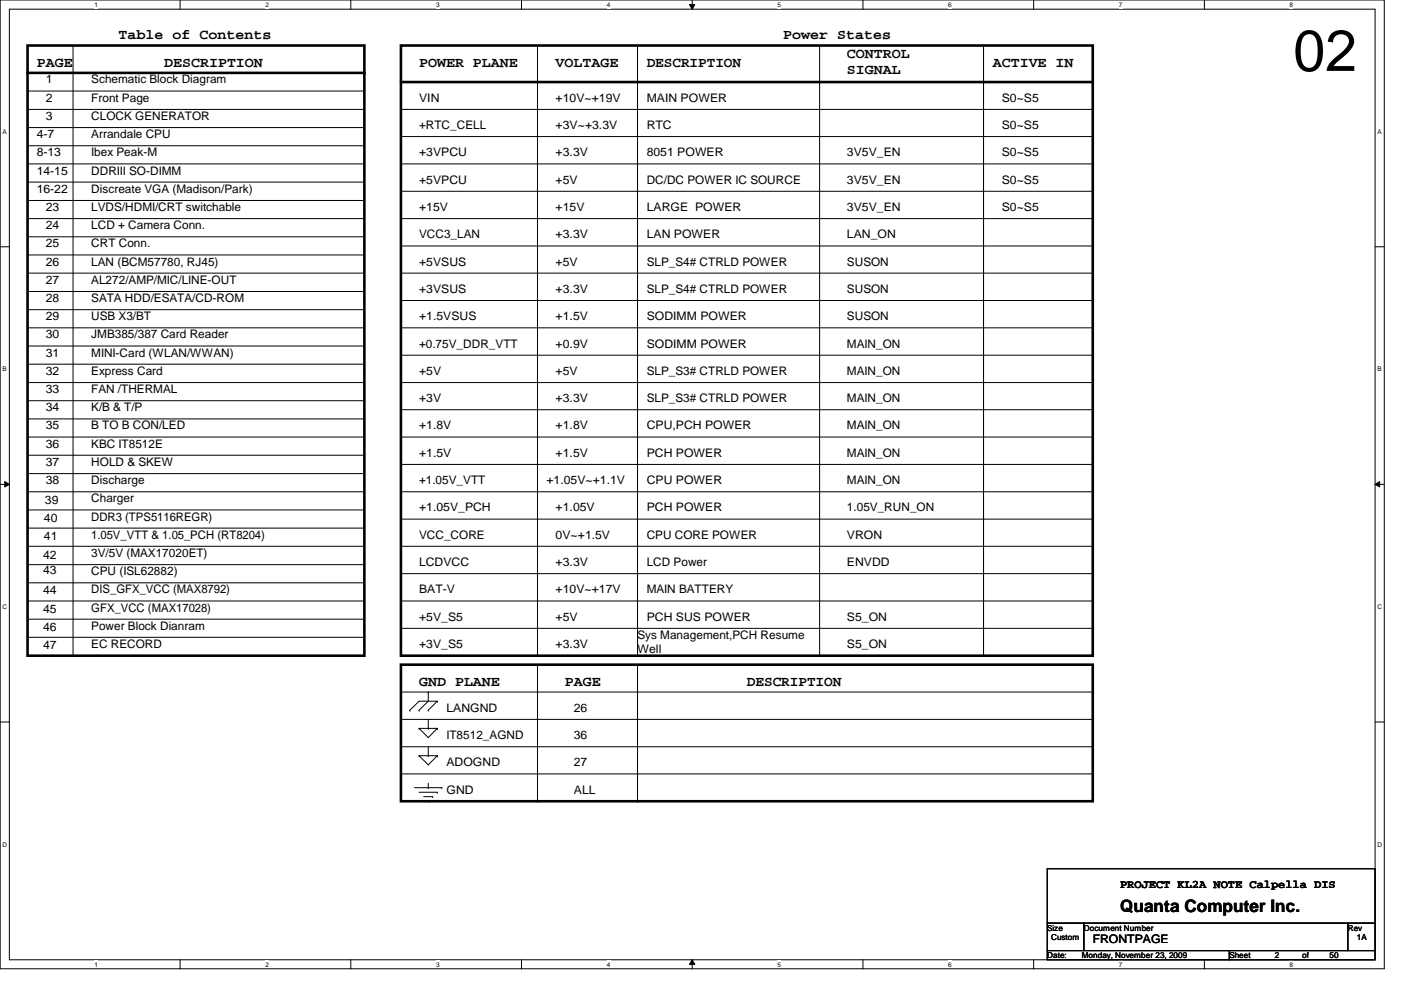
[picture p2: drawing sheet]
<svg xmlns="http://www.w3.org/2000/svg" width="297mm" height="210mm" viewBox="0 0 297 210" stroke-linecap="round" stroke-linejoin="round" font-family="sans-serif">
<defs><g id="words">
<text font-size="12.3" x="274.2" y="15">02</text>
<text font-size="3.6" x="237.5" y="193.3">Quanta Computer Inc.</text>
<g font-size="3">
<text x="25.1" y="8.3">Table of Contents</text>
<text x="166.1" y="8.3">Power States</text>
<text x="7.8" y="14.1">PAGE</text>
<text x="34.8" y="14.1">DESCRIPTION</text>
<text x="88.9" y="14.1">POWER PLANE</text>
<text x="117.8" y="14.1">VOLTAGE</text>
<text x="137.1" y="14.1">DESCRIPTION</text>
<text x="179.6" y="12.2">CONTROL</text>
<text x="179.6" y="15.7">SIGNAL</text>
<text x="210.5" y="14.1">ACTIVE IN</text>
<text x="88.9" y="145.4">GND PLANE</text>
<text x="119.8" y="145.4">PAGE</text>
<text x="158.4" y="145.4">DESCRIPTION</text>
</g>
<g font-size="2.5">
<text x="9.7" y="17.7">1</text>
<text x="19.3" y="17.7">Schematic Block Diagram</text>
<text x="9.7" y="21.5">2</text>
<text x="19.3" y="21.5">Front Page</text>
<text x="88.9" y="21.5">VIN</text>
<text x="117.8" y="21.5">+10V~+19V</text>
<text x="137.1" y="21.5">MAIN POWER</text>
<text x="212.4" y="21.5">S0~S5</text>
<text x="7.8" y="29.3">4-7</text>
<text x="9.7" y="25.4">3</text>
<text x="19.3" y="25.4">CLOCK GENERATOR</text>
<text x="19.3" y="29.3">Arrandale CPU</text>
<text x="88.9" y="27.3">+RTC_CELL</text>
<text x="117.8" y="27.3">+3V~+3.3V</text>
<text x="137.1" y="27.3">RTC</text>
<text x="212.4" y="27.3">S0~S5</text>
<text x="7.8" y="33.1">8-13</text>
<text x="19.3" y="33.1">Ibex Peak-M</text>
<text x="88.9" y="33.1">+3VPCU</text>
<text x="117.8" y="33.1">+3.3V</text>
<text x="137.1" y="33.1">8051 POWER</text>
<text x="179.6" y="33.1">3V5V_EN</text>
<text x="212.4" y="33.1">S0~S5</text>
<text x="7.8" y="40.9">16-22</text>
<text x="7.8" y="37">14-15</text>
<text x="19.3" y="37">DDRIII SO-DIMM</text>
<text x="19.3" y="40.9">Discreate VGA (Madison/Park)</text>
<text x="88.9" y="38.9">+5VPCU</text>
<text x="117.8" y="38.9">+5V</text>
<text x="137.1" y="38.9">DC/DC POWER IC SOURCE</text>
<text x="179.6" y="38.9">3V5V_EN</text>
<text x="212.4" y="38.9">S0~S5</text>
<text x="9.7" y="44.7">23</text>
<text x="19.3" y="44.7">LVDS/HDMI/CRT switchable</text>
<text x="88.9" y="44.7">+15V</text>
<text x="117.8" y="44.7">+15V</text>
<text x="137.1" y="44.7">LARGE POWER</text>
<text x="179.6" y="44.7">3V5V_EN</text>
<text x="212.4" y="44.7">S0~S5</text>
<text x="9.7" y="48.6">24</text>
<text x="9.7" y="52.5">25</text>
<text x="19.3" y="52.5">CRT Conn.</text>
<text x="19.3" y="48.6">LCD + Camera Conn.</text>
<text x="88.9" y="50.5">VCC3_LAN</text>
<text x="117.8" y="50.5">+3.3V</text>
<text x="137.1" y="50.5">LAN POWER</text>
<text x="179.6" y="50.5">LAN_ON</text>
<text x="9.7" y="56.3">26</text>
<text x="19.3" y="56.3">LAN (BCM57780, RJ45)</text>
<text x="88.9" y="56.3">+5VSUS</text>
<text x="117.8" y="56.3">+5V</text>
<text x="137.1" y="56.3">SLP_S4# CTRLD POWER</text>
<text x="179.6" y="56.3">SUSON</text>
<text x="9.7" y="60.2">27</text>
<text x="9.7" y="64.1">28</text>
<text x="19.3" y="60.2">AL272/AMP/MIC/LINE-OUT</text>
<text x="19.3" y="64.1">SATA HDD/ESATA/CD-ROM</text>
<text x="88.9" y="62.1">+3VSUS</text>
<text x="117.8" y="62.1">+3.3V</text>
<text x="137.1" y="62.1">SLP_S4# CTRLD POWER</text>
<text x="179.6" y="62.1">SUSON</text>
<text x="9.7" y="71.8">30</text>
<text x="9.7" y="67.9">29</text>
<text x="19.3" y="71.8">JMB385/387 Card Reader</text>
<text x="19.3" y="67.9">USB X3/BT</text>
<text x="88.9" y="67.9">+1.5VSUS</text>
<text x="117.8" y="67.9">+1.5V</text>
<text x="137.1" y="67.9">SODIMM POWER</text>
<text x="179.6" y="67.9">SUSON</text>
<text x="9.7" y="75.6">31</text>
<text x="19.3" y="75.6">MINI-Card (WLAN/WWAN)</text>
<text x="88.9" y="73.7">+0.75V_DDR_VTT</text>
<text x="117.8" y="73.7">+0.9V</text>
<text x="137.1" y="73.7">SODIMM POWER</text>
<text x="179.6" y="73.7">MAIN_ON</text>
<text x="9.7" y="79.5">32</text>
<text x="9.7" y="83.4">33</text>
<text x="19.3" y="83.4">FAN /THERMAL</text>
<text x="19.3" y="79.5">Express Card</text>
<text x="88.9" y="79.5">+5V</text>
<text x="117.8" y="79.5">+5V</text>
<text x="137.1" y="79.5">SLP_S3# CTRLD POWER</text>
<text x="179.6" y="79.5">MAIN_ON</text>
<text x="9.7" y="87.2">34</text>
<text x="19.3" y="87.2">K/B &amp; T/P</text>
<text x="88.9" y="85.3">+3V</text>
<text x="117.8" y="85.3">+3.3V</text>
<text x="137.1" y="85.3">SLP_S3# CTRLD POWER</text>
<text x="179.6" y="85.3">MAIN_ON</text>
<text x="9.7" y="91.1">35</text>
<text x="9.7" y="94.9">36</text>
<text x="19.3" y="91.1">B TO B CON/LED</text>
<text x="19.3" y="94.9">KBC IT8512E</text>
<text x="88.9" y="91.1">+1.8V</text>
<text x="117.8" y="91.1">+1.8V</text>
<text x="137.1" y="91.1">CPU,PCH POWER</text>
<text x="179.6" y="91.1">MAIN_ON</text>
<text x="9.7" y="98.8">37</text>
<text x="19.3" y="98.8">HOLD &amp; SKEW</text>
<text x="88.9" y="96.9">+1.5V</text>
<text x="117.8" y="96.9">+1.5V</text>
<text x="137.1" y="96.9">PCH POWER</text>
<text x="179.6" y="96.9">MAIN_ON</text>
<text x="9.5" y="106.9">39</text>
<text x="9.7" y="102.7">38</text>
<text x="19.3" y="106.5">Charger</text>
<text x="19.3" y="102.7">Discharge</text>
<text x="88.9" y="102.7">+1.05V_VTT</text>
<text x="115.9" y="102.7">+1.05V~+1.1V</text>
<text x="137.1" y="102.7">CPU POWER</text>
<text x="179.6" y="102.7">MAIN_ON</text>
<text x="9.3" y="110.7">40</text>
<text x="19.3" y="110.4">DDR3 (TPS5116REGR)</text>
<text x="88.9" y="108.4">+1.05V_PCH</text>
<text x="117.8" y="108.4">+1.05V</text>
<text x="137.1" y="108.4">PCH POWER</text>
<text x="179.6" y="108.4">1.05V_RUN_ON</text>
<text x="9.1" y="118.5">42</text>
<text x="9.3" y="114.6">41</text>
<text x="19.3" y="118.1">3V/5V (MAX17020ET)</text>
<text x="19.3" y="114.2">1.05V_VTT &amp; 1.05_PCH (RT8204)</text>
<text x="88.9" y="114.2">VCC_CORE</text>
<text x="117.8" y="114.2">0V~+1.5V</text>
<text x="137.1" y="114.2">CPU CORE POWER</text>
<text x="179.6" y="114.2">VRON</text>
<text x="9.1" y="126">44</text>
<text x="9.1" y="121.8">43</text>
<text x="19.3" y="122">CPU (ISL62882)</text>
<text x="19.3" y="125.8">DIS_GFX_VCC (MAX8792)</text>
<text x="88.9" y="125.8">BAT-V</text>
<text x="88.9" y="120">LCDVCC</text>
<text x="117.8" y="125.8">+10V~+17V</text>
<text x="117.8" y="120">+3.3V</text>
<text x="137.1" y="125.8">MAIN BATTERY</text>
<text x="137.1" y="120">LCD Power</text>
<text x="179.6" y="120">ENVDD</text>
<text x="9.1" y="129.9">45</text>
<text x="19.3" y="129.7">GFX_VCC (MAX17028)</text>
<text x="88.9" y="131.6">+5V_S5</text>
<text x="117.8" y="131.6">+5V</text>
<text x="137.1" y="131.6">PCH SUS POWER</text>
<text x="179.6" y="131.6">S5_ON</text>
<text x="9.1" y="137.6">47</text>
<text x="9.1" y="133.7">46</text>
<text x="19.3" y="133.5">Power Block Dianram</text>
<text x="19.3" y="137.4">EC RECORD</text>
<text x="88.9" y="137.4">+3V_S5</text>
<text x="117.8" y="137.4">+3.3V</text>
<text x="135.2" y="135.5">Sys Management,PCH Resume</text>
<text x="179.6" y="137.4">S5_ON</text>
<text x="135.2" y="138.3">Well</text>
<text x="94.7" y="150.9">LANGND</text>
<text x="121.7" y="150.9">26</text>
<text x="94.7" y="156.7">IT8512_AGND</text>
<text x="121.7" y="156.7">36</text>
<text x="94.7" y="162.5">ADOGND</text>
<text x="121.7" y="162.5">27</text>
<text x="94.7" y="168.3">GND</text>
<text x="121.7" y="168.3">ALL</text>
<text x="237.5" y="188.2">PROJECT KL2A NOTE Calpella DIS</text>
<text x="231.7" y="199.9">FRONTPAGE</text>
</g>
<g font-size="1.7">
<text x="222" y="197.4">Size</text>
<text x="229.8" y="197.4">Document Number</text>
<text x="285.7" y="197.4">Rev</text>
<text x="222" y="203.2">Date:</text>
<text x="222.8" y="199.3">Custom</text>
<text x="229.4" y="203.2">Monday, November 23, 2009</text>
<text x="260.6" y="203.2">Sheet</text>
<text x="270.3" y="203.2">2</text>
<text x="276.1" y="203.2">of</text>
<text x="281.9" y="203.2">50</text>
<text x="287.7" y="199.3">1A</text>
</g>
<g font-size="1.4">
<text x="20.1" y="1.4">1</text>
<text x="56.3" y="1.4">2</text>
<text x="92.5" y="1.4">3</text>
<text x="128.6" y="1.4">4</text>
<text x="164.8" y="1.4">5</text>
<text x="201" y="1.4">6</text>
<text x="237.2" y="1.4">7</text>
<text x="273.4" y="1.4">8</text>
<text x=".5" y="28.4">A</text>
<text x="292.1" y="28.4">A</text>
<text x=".5" y="78.7">B</text>
<text x="292.1" y="78.7">B</text>
<text x=".5" y="129.1">C</text>
<text x="292.1" y="129.1">C</text>
<text x=".5" y="179.5">D</text>
<text x="292.1" y="179.5">D</text>
<text x="20.1" y="204.9">1</text>
<text x="56.3" y="204.9">2</text>
<text x="92.5" y="204.9">3</text>
<text x="128.6" y="204.9">4</text>
<text x="164.8" y="204.9">5</text>
<text x="201" y="204.9">6</text>
<text x="237.2" y="204.9">7</text>
<text x="273.4" y="204.9">8</text>
</g>
</g></defs>
<path d="M0 0h293.5v205.4h-293.5zM2 1.9h289.5v201.6h-289.5z" fill="none" stroke="#000" stroke-width=".21"/>
<g fill="#fff">
<path d="M20.1 .2h.7v1.5h-.7z"/>
<path d="M20.1 203.7h.7v1.5h-.7z"/>
</g>
<path d="M38.2 0v1.9M38.2 203.5v1.9" fill="none" stroke="#000" stroke-width=".21"/>
<g fill="#fff">
<path d="M56.3 .2h.7v1.5h-.7z"/>
<path d="M56.3 203.7h.7v1.5h-.7z"/>
</g>
<path d="M74.4 0v1.9M74.4 203.5v1.9" fill="none" stroke="#000" stroke-width=".21"/>
<g fill="#fff">
<path d="M92.5 .2h.7v1.5h-.7z"/>
<path d="M92.5 203.7h.7v1.5h-.7z"/>
</g>
<path d="M110.6 0v1.9M110.6 203.5v1.9" fill="none" stroke="#000" stroke-width=".21"/>
<g fill="#fff">
<path d="M128.6 .2h.8v1.5h-.8z"/>
<path d="M128.6 203.7h.8v1.5h-.8z"/>
</g>
<path d="M146.2 1h1.1l-.5 .9zM146.8 0v1.9M146.8 203.5l.5 1h-1.1zM146.8 203.5v1.9" fill="none" stroke="#000" stroke-width=".21"/>
<path d="M146.2 1h1.1l-.5 .9zM146.8 203.5l.5 1h-1.1z" fill="#000"/>
<g fill="#fff">
<path d="M164.8 .2h.8v1.5h-.8z"/>
<path d="M164.8 203.7h.8v1.5h-.8z"/>
</g>
<path d="M183 0v1.9M183 203.5v1.9" fill="none" stroke="#000" stroke-width=".21"/>
<g fill="#fff">
<path d="M201 .2h.8v1.5h-.8z"/>
<path d="M201 203.7h.8v1.5h-.8z"/>
</g>
<path d="M219.2 0v1.9M219.2 203.5v1.9" fill="none" stroke="#000" stroke-width=".21"/>
<g fill="#fff">
<path d="M237.2 .2h.8v1.5h-.8z"/>
<path d="M237.2 203.7h.8v1.5h-.8z"/>
</g>
<path d="M255.4 0v1.9M255.4 203.5v1.9" fill="none" stroke="#000" stroke-width=".21"/>
<g fill="#fff">
<path d="M273.4 .2h.8v1.5h-.8z"/>
<path d="M273.4 203.7h.8v1.5h-.8z"/>
<path d="M.5 27.1h.9v1.6h-.9z"/>
<path d="M292.1 27.1h.8v1.6h-.8z"/>
<path d="M.5 77.5h.9v1.5h-.9z"/>
<path d="M292.1 77.5h.8v1.5h-.8z"/>
</g>
<path d="M0 52.3h2M291.5 52.3h2" fill="none" stroke="#000" stroke-width=".21"/>
<g fill="#fff">
<path d="M.5 127.9h1v1.5h-1z"/>
<path d="M292.1 127.9h.9v1.5h-.9z"/>
</g>
<path d="M0 102.7h2M1 102.1l1 .6-1 .6zM291.5 102.7l1-.6v1.2zM291.5 102.7h2" fill="none" stroke="#000" stroke-width=".21"/>
<path d="M1 102.1l1 .6-1 .6zM291.5 102.7l1-.6v1.2z" fill="#000"/>
<g fill="#fff">
<path d="M.5 178.3h1v1.5h-1z"/>
<path d="M292.1 178.3h.9v1.5h-.9z"/>
</g>
<g fill="none" stroke="#000" stroke-width=".21">
<path d="M5.8 19.3h71.5M15.5 9.7v129.3M77.3 19.3h.1M114 9.7v129.3M135.2 9.7v129.3M173.8 9.7v129.3M208.5 9.7v129.3M5.8 38.6h71.5M5.8 34.8h71.5M5.8 30.9h71.5M5.8 27.1h71.5M5.8 23.2h71.5"/>
<path d="M77.3 38.6h.1M77.3 34.8h.1M77.3 30.9h.1M77.3 27.1h.1M77.3 23.2h.1M85 34.8h146.7M85 23.2h146.7M85 29h146.7M231.7 29h.1M231.7 34.8h.1M231.7 23.2h.1M5.8 57.9h71.5"/>
<path d="M5.8 46.4h71.5M5.8 50.2h71.5M5.8 54.1h71.5M5.8 42.5h71.5M77.3 57.9h.1M77.3 46.4h.1M77.3 50.2h.1M77.3 54.1h.1M77.3 42.5h.1M85 57.9h146.7M85 46.4h146.7M85 40.6h146.7"/>
<path d="M85 52.2h146.7M231.7 40.6h.1M231.7 46.4h.1M231.7 57.9h.1M231.7 52.2h.1M5.8 61.8h71.5M5.8 77.2h71.5M5.8 73.4h71.5M5.8 69.5h71.5M5.8 65.7h71.5M77.3 61.8h.1M77.3 77.2h.1"/>
<path d="M77.3 73.4h.1M77.3 69.5h.1M77.3 65.7h.1M85 69.5h146.7M85 63.7h146.7M85 75.3h146.7M231.7 63.7h.1M231.7 69.5h.1M231.7 75.3h.1M5.8 92.7h71.5M5.8 96.5h71.5M5.8 88.8h71.5"/>
<path d="M5.8 85h71.5M5.8 81.1h71.5M77.3 92.7h.1M77.3 96.5h.1M77.3 88.8h.1M77.3 85h.1M77.3 81.1h.1M85 92.7h146.7M85 81.1h146.7M85 86.9h146.7M85 98.5h146.7M231.7 81.1h.1"/>
<path d="M231.7 86.9h.1M231.7 92.7h.1M231.7 98.5h.1M5.8 108.1h71.5M5.8 104.3h71.5M5.8 100.4h71.5M5.8 119.7h71.5M5.8 115.8h71.5M5.8 112h71.5M77.3 108.1h.1M77.3 104.3h.1M77.3 100.4h.1"/>
<path d="M77.3 119.7h.1M77.3 115.8h.1M77.3 112h.1M85 104.3h146.7M85 115.8h146.7M85 110.1h146.7M231.7 104.3h.1M231.7 110.1h.1M231.7 115.8h.1M5.8 139h71.5M5.8 135.1h71.5M5.8 131.3h71.5"/>
<path d="M5.8 127.4h71.5M5.8 123.6h71.5M15.5 139h.1M77.3 139h.1M77.3 135.1h.1M77.3 131.3h.1M77.3 127.4h.1M77.3 123.6h.1M85 139h146.7M85 127.4h146.7M85 121.6h146.7M85 133.2h146.7"/>
<path d="M114 139h.1M135.2 139h.1M173.8 139h.1M208.5 139h.1M231.7 139h.1M231.7 121.6h.1M231.7 127.4h.1M231.7 133.2h.1M0 153.1h2M85 146.7h146.7M85 152.5h146.7M85 158.3h146.7"/>
<path d="M86.9 150.6h.1M88.9 154.4h.1M88.9 150.6h.1M88.9 154.4l1.9 2 1.9-2M88.9 154.4h3.8M90.8 154.4h.1M90.8 150.6h.1M90.8 146.7h.1M90.8 146.7v2l-1.9 1.9M90.8 152.5v1.9M90.8 158.3v1.9M92.7 154.4h.1"/>
<path d="M92.7 148.7h.1M92.7 148.7h-3.8l-2 1.9M92.7 148.7l-1.9 1.9M114 140.9v29M135.2 140.9v29M231.7 146.7h.1M231.7 152.5h.1M231.7 158.3h.1M291.5 153.1h2M85 164.1h146.7M87.9 167h5.8M88.9 160.2h.1"/>
<path d="M88.9 160.2l1.9 2 1.9-2M88.9 160.2h3.8M88.9 168h3.8M89.8 168.9h1.9M90.6 169.9h.4M90.8 160.2h.1M90.8 167h.1M90.8 166v1M91 169.9h.1M91.7 168.9h.1M92.7 160.2h.1M92.7 168h.1"/>
<path d="M93.7 167h.1M114 169.9h.1M135.2 169.9h.1M231.7 164.1h.1M222 184.2h69.5v11.5h-69.5zM222 195.7h7.8v5.8h-7.8zM229.8 195.7h55.9v5.8h-55.9zM285.7 195.7h5.8v5.8h-5.8zM222 201.5h38.6v2h-38.6zM260.6 201.5h30.9v2h-30.9z"/>
</g>
<path d="M5.8 9.7h71.5v129.3h-71.5zM5.8 15.5h71.5M85 9.7h146.7v129.3h-146.7zM85 17.4h146.7M85 140.9h146.7v29h-146.7z" fill="none" stroke="#000" stroke-width=".55"/>
<g fill="#000">
<circle cx="77.3" cy="15.5" r=".28"/>
<circle cx="231.7" cy="17.4" r=".28"/>
</g>
<use href="#words"/>
</svg>
